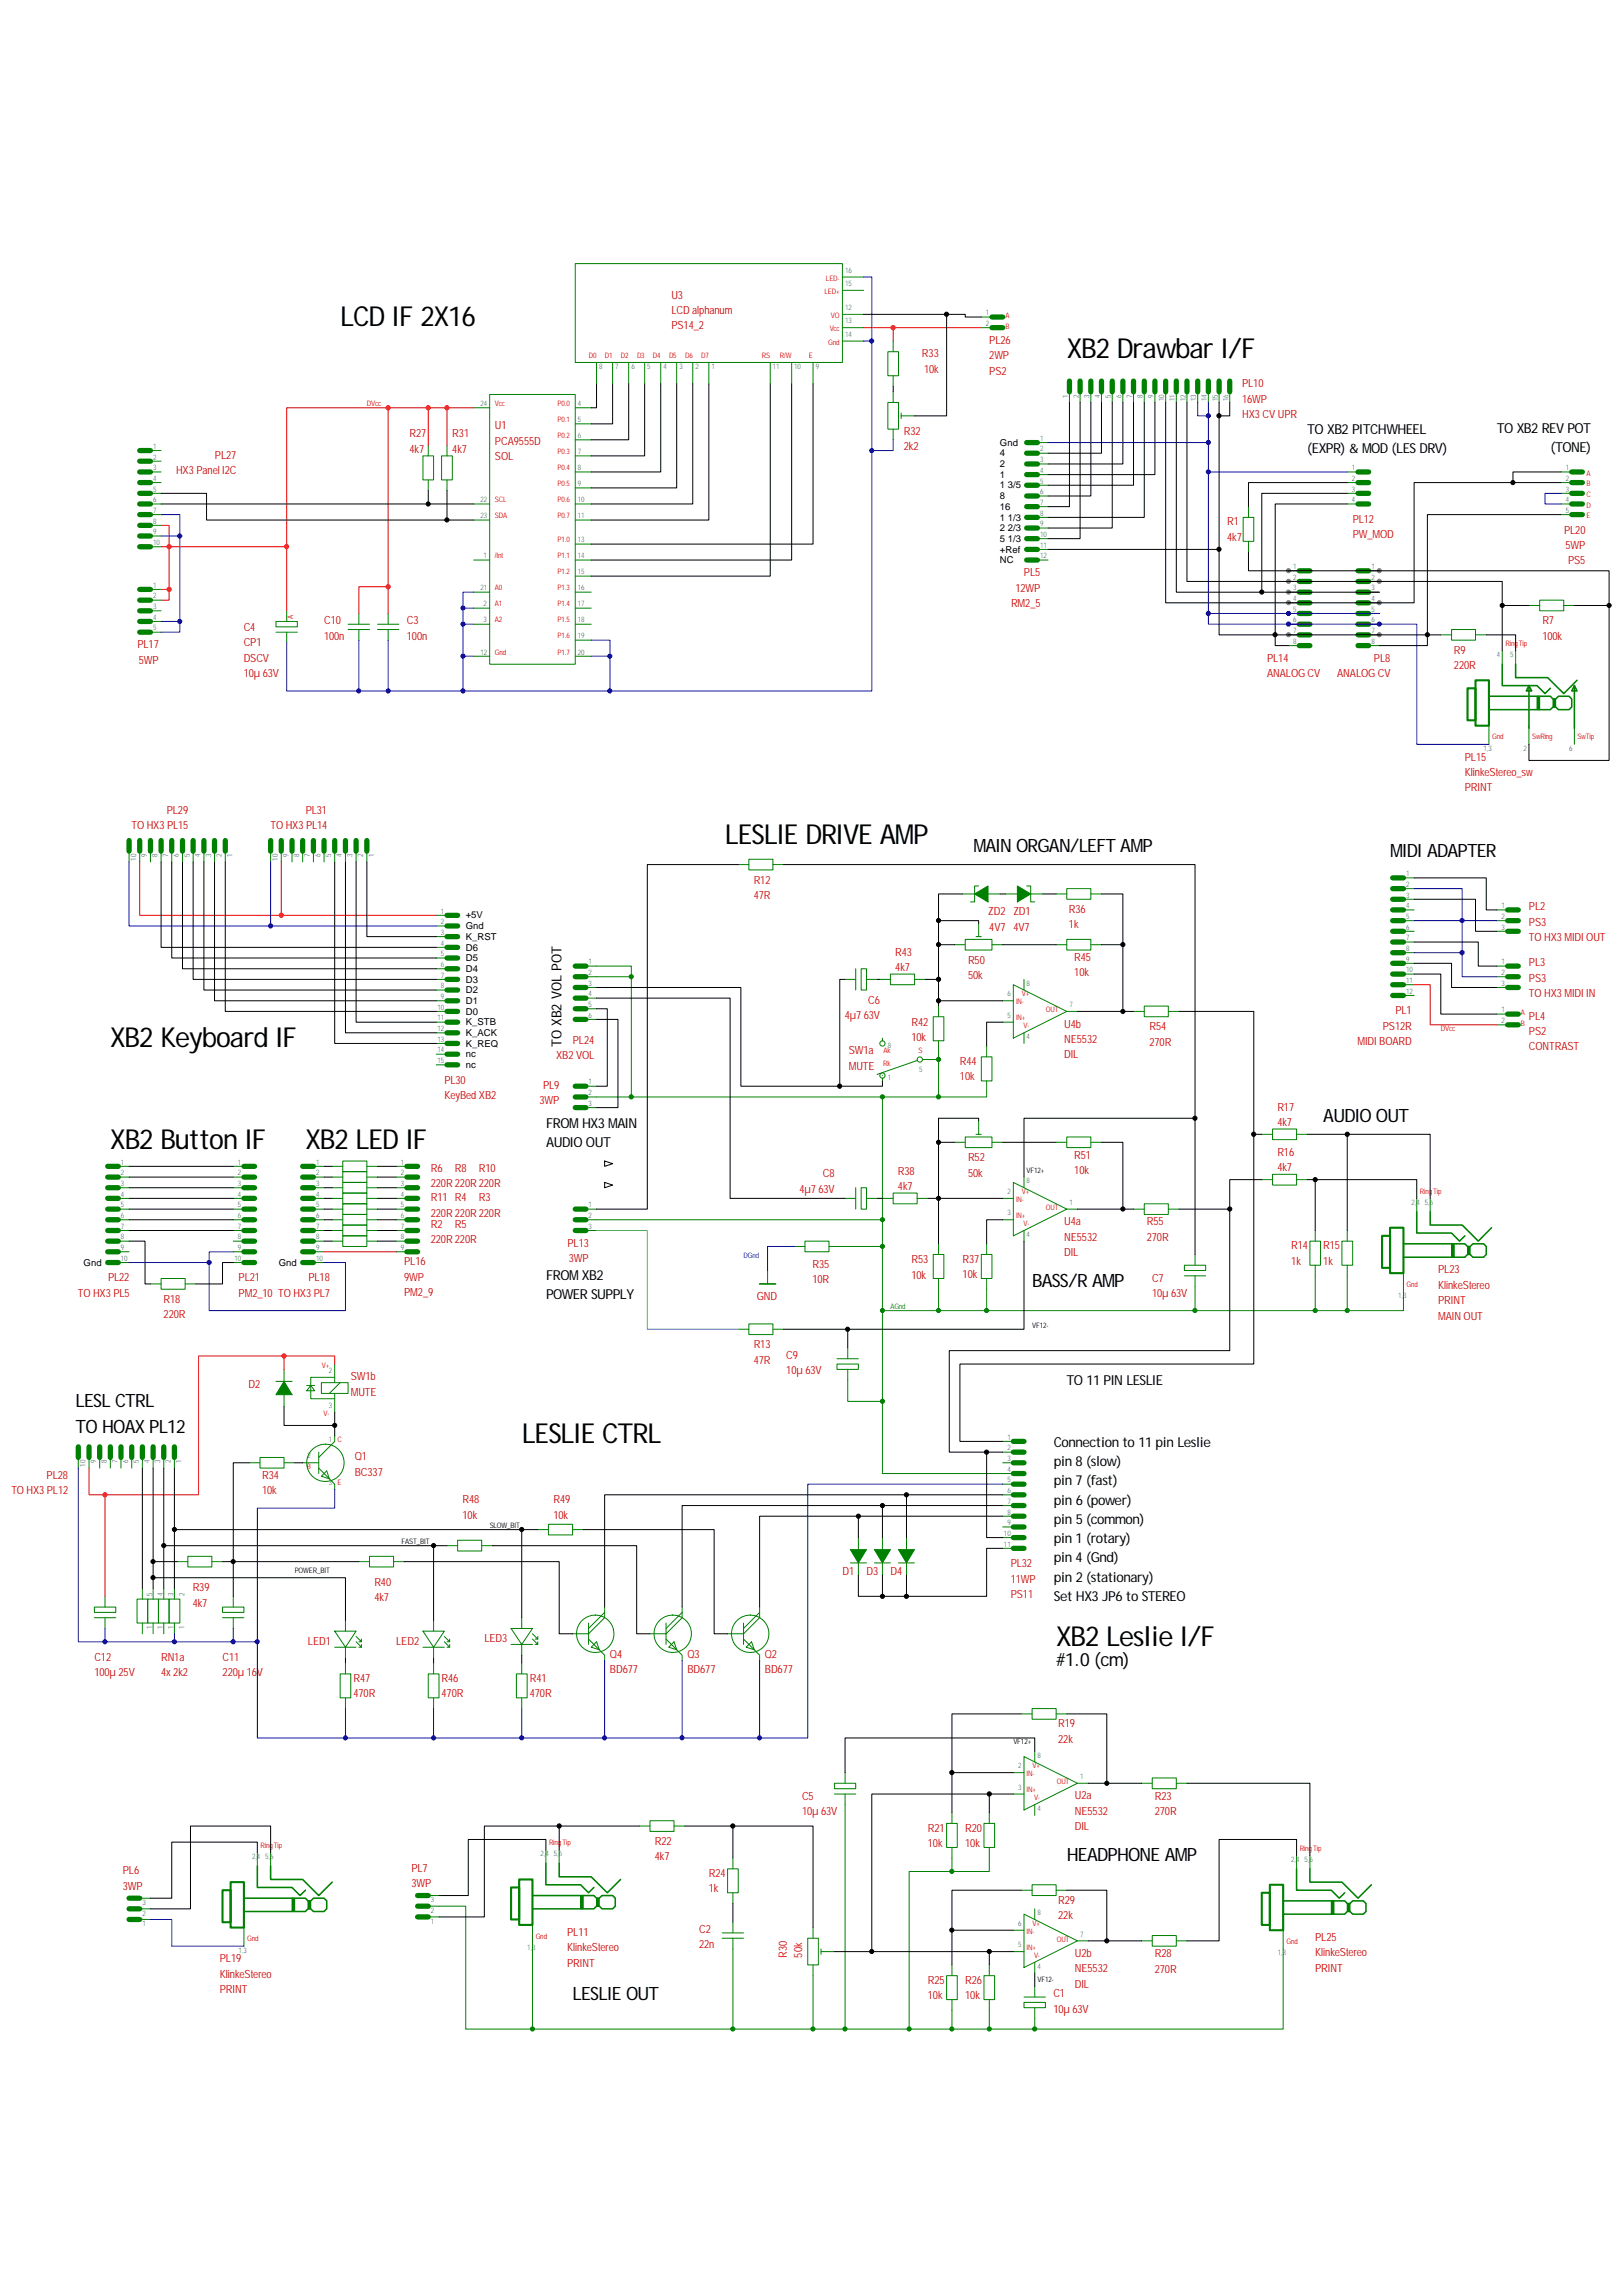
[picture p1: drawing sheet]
<svg xmlns="http://www.w3.org/2000/svg" width="297mm" height="420mm" viewBox="0 0 297 420" stroke-linecap="round" stroke-linejoin="round" font-family="sans-serif">
<defs><g id="words">
<g font-size="5">
<text x="62.3" y="59.7">LCD IF 2X16</text>
<text x="195.2" y="65.6">XB2 Drawbar I/F</text>
<text x="132.7" y="154.6">LESLIE DRIVE AMP</text>
<text x="20.2" y="191.7">XB2 Keyboard IF</text>
<text x="20.2" y="210.3">XB2 Button IF</text>
<text x="55.9" y="210.3">XB2 LED IF</text>
<text x="95.5" y="264.1">LESLIE CTRL</text>
<text x="193.3" y="301.3">XB2 Leslie I/F</text>
</g>
<g font-size="3.4">
<text x="178.1" y="156">MAIN ORGAN/LEFT AMP</text>
<text x="254.4" y="156.9">MIDI ADAPTER</text>
<text x="242.2" y="205.3">AUDIO OUT</text>
<text x="188.9" y="235.6">BASS/R AMP</text>
<text x="13.8" y="257.7">LESL CTRL</text>
<text x="13.8" y="262.3">TO HOAX PL12</text>
<text x="193.3" y="305.1">#1.0 (cm)</text>
<text x="195.2" y="340.8">HEADPHONE AMP</text>
<text x="104.8" y="366.2">LESLIE OUT</text>
</g>
<g font-size="2.5">
<text x="239.2" y="79.4">TO XB2 PITCHWHEEL</text>
<text x="239.2" y="82.9">(EXPR) &amp; MOD (LES DRV)</text>
<text x="274" y="79.3">TO XB2 REV POT</text>
<text x="283.8" y="82.8">(TONE)</text>
<text x="102.8" y="191.7" transform="rotate(-90 102.8 191.7)">TO XB2 VOL POT</text>
<text x="100" y="206.4">FROM HX3 MAIN</text>
<text x="100" y="210">AUDIO OUT</text>
<text x="99.9" y="234.3">FROM XB2</text>
<text x="99.9" y="237.8">POWER SUPPLY</text>
<text x="195.2" y="253.5">TO 11 PIN LESLIE</text>
<text x="192.9" y="264.9">Connection to 11 pin Leslie</text>
<text x="192.9" y="268.4">pin 8 (slow)</text>
<text x="192.9" y="271.9">pin 7 (fast)</text>
<text x="192.9" y="275.5">pin 6 (power)</text>
<text x="192.9" y="279">pin 5 (common)</text>
<text x="192.9" y="282.5">pin 1 (rotary)</text>
<text x="192.9" y="286">pin 4 (Gnd)</text>
<text x="192.9" y="289.6">pin 2 (stationary)</text>
<text x="192.9" y="293.1">Set HX3 JP6 to STEREO</text>
</g>
<g font-size="2.1" fill="#c00000">
<text x="122.9" y="54.7">U3</text>
<text x="122.9" y="57.5">LCD alphanum</text>
<text x="122.9" y="60.3">PS14_2</text>
<text x="168.7" y="65.4">R33</text>
<text x="181.1" y="62.9">PL26</text>
<text x="181.1" y="65.8">2WP</text>
<text x="169.1" y="68.2">10k</text>
<text x="181.1" y="68.6">PS2</text>
<text x="227.3" y="70.9">PL10</text>
<text x="227.3" y="73.7">16WP</text>
<text x="227.3" y="76.5">HX3 CV UPR</text>
<text x="39.3" y="84">PL27</text>
<text x="75" y="80.1">R27</text>
<text x="75" y="82.9">4k7</text>
<text x="82.8" y="80.1">R31</text>
<text x="82.8" y="82.9">4k7</text>
<text x="90.6" y="78.6">U1</text>
<text x="90.6" y="81.4">PCA9555D</text>
<text x="165.4" y="79.6">R32</text>
<text x="165.4" y="82.4">2k2</text>
<text x="32.2" y="86.8">HX3 Panel I2C</text>
<text x="90.6" y="84.2">SOL</text>
<text x="247.6" y="95.7">PL12</text>
<text x="224.6" y="96.2">R1</text>
<text x="224.6" y="99">4k7</text>
<text x="247.6" y="98.5">PW_MOD</text>
<text x="286.3" y="97.7">PL20</text>
<text x="286.5" y="100.5">5WP</text>
<text x="187.4" y="105.5">PL5</text>
<text x="287" y="103.3">PS5</text>
<text x="185" y="111.1">RM2_5</text>
<text x="185.8" y="108.3">12WP</text>
<text x="25.1" y="118.7">PL17</text>
<text x="44.6" y="115.5">C4</text>
<text x="44.6" y="118.3">CP1</text>
<text x="59.3" y="114.3">C10</text>
<text x="59.3" y="117.1">100n</text>
<text x="74.5" y="114.3">C3</text>
<text x="74.5" y="117.1">100n</text>
<text x="266.1" y="119.7">R9</text>
<text x="282.3" y="114.3">R7</text>
<text x="282.3" y="117.1">100k</text>
<text x="25.4" y="121.5">5WP</text>
<text x="44.6" y="121.2">DSCV</text>
<text x="44.6" y="124">10µ 63V</text>
<text x="231.9" y="121.1">PL14</text>
<text x="231.9" y="124">ANALOG CV</text>
<text x="244.7" y="124">ANALOG CV</text>
<text x="251.5" y="121.1">PL8</text>
<text x="266.1" y="122.5">220R</text>
<text x="268.1" y="139.2">PL15</text>
<text x="268.1" y="142">KlinkeStereo_sw</text>
<text x="30.5" y="149">PL29</text>
<text x="55.9" y="149">PL31</text>
<text x="268.1" y="144.9">PRINT</text>
<text x="24.1" y="151.8">TO HX3 PL15</text>
<text x="49.5" y="151.8">TO HX3 PL14</text>
<text x="137.9" y="161.8">R12</text>
<text x="137.9" y="164.6">47R</text>
<text x="180.9" y="167.6">ZD2 ZD1</text>
<text x="195.6" y="167.1">R36</text>
<text x="279.8" y="166.6">PL2</text>
<text x="181.1" y="170.4">4V7</text>
<text x="185.5" y="170.4">4V7</text>
<text x="195.6" y="169.9">1k</text>
<text x="279.8" y="169.4">PS3</text>
<text x="279.8" y="172.3">TO HX3 MIDI OUT</text>
<text x="163.9" y="174.9">R43</text>
<text x="163.9" y="177.8">4k7</text>
<text x="177.2" y="176.4">R50</text>
<text x="177.2" y="179.2">50k</text>
<text x="196.6" y="175.9">R45</text>
<text x="196.6" y="178.8">10k</text>
<text x="279.8" y="176.9">PL3</text>
<text x="279.8" y="179.7">PS3</text>
<text x="158.9" y="183.7">C6</text>
<text x="255.4" y="185.7">PL1</text>
<text x="279.8" y="182.5">TO HX3 MIDI IN</text>
<text x="104.8" y="191.1">PL24</text>
<text x="154.6" y="186.5">4µ7 63V</text>
<text x="166.8" y="187.7">R42</text>
<text x="166.8" y="190.6">10k</text>
<text x="194.8" y="188.1">U4b</text>
<text x="194.8" y="190.9">NE5532</text>
<text x="210.4" y="188.6">R54</text>
<text x="210.4" y="191.5">270R</text>
<text x="248.4" y="191.3">MIDI BOARD</text>
<text x="253.1" y="188.5">PS12R</text>
<text x="279.8" y="186.7">PL4</text>
<text x="279.8" y="189.5">PS2</text>
<text x="101.8" y="193.9">XB2 VOL</text>
<text x="155.3" y="193">SW1a</text>
<text x="155.3" y="195.9">MUTE</text>
<text x="175.7" y="195">R44</text>
<text x="175.7" y="197.8">10k</text>
<text x="194.8" y="193.8">DIL</text>
<text x="279.8" y="192.3">CONTRAST</text>
<text x="81.3" y="198.4">PL30</text>
<text x="81.3" y="201.2">KeyBed XB2</text>
<text x="98.7" y="202.2">3WP</text>
<text x="99.4" y="199.4">PL9</text>
<text x="233.8" y="203.3">R17</text>
<text x="233.8" y="206.1">4k7</text>
<text x="78.8" y="214.6">R6</text>
<text x="83.2" y="214.6">R8</text>
<text x="87.6" y="214.6">R10</text>
<text x="150.6" y="215.5">C8</text>
<text x="164.3" y="215">R38</text>
<text x="177.2" y="212.6">R52</text>
<text x="177.2" y="215.4">50k</text>
<text x="196.6" y="212.1">R51</text>
<text x="196.6" y="214.9">10k</text>
<text x="233.8" y="211.6">R16</text>
<text x="233.8" y="214.4">4k7</text>
<text x="78.8" y="217.4">220R 220R 220R</text>
<text x="78.8" y="219.9">R11 R4</text>
<text x="87.6" y="219.9">R3</text>
<text x="146.3" y="218.3">4µ7 63V</text>
<text x="164.3" y="217.8">4k7</text>
<text x="78.8" y="222.7">220R 220R 220R</text>
<text x="78.8" y="224.8">R2</text>
<text x="78.8" y="227.6">220R 220R</text>
<text x="83.2" y="224.8">R5</text>
<text x="194.8" y="224.3">U4a</text>
<text x="194.8" y="227.1">NE5532</text>
<text x="209.9" y="224.3">R55</text>
<text x="209.9" y="227.2">270R</text>
<text x="74" y="231.6">PL16</text>
<text x="103.9" y="228.2">PL13</text>
<text x="104.1" y="231.1">3WP</text>
<text x="148.7" y="232.2">R35</text>
<text x="166.8" y="231.3">R53</text>
<text x="176.2" y="231.2">R37</text>
<text x="176.2" y="234">10k</text>
<text x="194.8" y="230">DIL</text>
<text x="236.3" y="228.7">R14</text>
<text x="236.3" y="231.5">1k</text>
<text x="242.2" y="228.7">R15</text>
<text x="242.2" y="231.5">1k</text>
<text x="263.2" y="233.1">PL23</text>
<text x="14.2" y="237.4">TO HX3 PL5</text>
<text x="19.8" y="234.6">PL22</text>
<text x="30" y="238.5">R18</text>
<text x="43.7" y="234.6">PL21</text>
<text x="43.7" y="237.4">PM2_10 TO HX3 PL7</text>
<text x="56.5" y="234.6">PL18</text>
<text x="74" y="234.5">9WP</text>
<text x="74" y="237.3">PM2_9</text>
<text x="138.5" y="238">GND</text>
<text x="148.7" y="235">10R</text>
<text x="166.8" y="234.1">10k</text>
<text x="210.8" y="234.6">C7</text>
<text x="210.8" y="237.4">10µ 63V</text>
<text x="263.2" y="235.9">KlinkeStereo</text>
<text x="263.2" y="238.8">PRINT</text>
<text x="30" y="241.3">220R</text>
<text x="263.2" y="241.6">MAIN OUT</text>
<text x="137.9" y="246.8">R13</text>
<text x="137.9" y="249.6">47R</text>
<text x="143.9" y="248.8">C9</text>
<text x="143.9" y="251.6">10µ 63V</text>
<text x="45.5" y="254">D2</text>
<text x="64.2" y="252.7">SW1b</text>
<text x="64.2" y="255.5">MUTE</text>
<text x="64.9" y="267.4">Q1</text>
<text x="2.1" y="273.6">TO HX3 PL12</text>
<text x="8.5" y="270.8">PL28</text>
<text x="48" y="270.8">R34</text>
<text x="48" y="273.6">10k</text>
<text x="64.9" y="270.2">BC337</text>
<text x="84.6" y="275.2">R48</text>
<text x="101.3" y="275.2">R49</text>
<text x="84.6" y="278">10k</text>
<text x="101.3" y="278">10k</text>
<text x="185" y="286.9">PL32</text>
<text x="35.3" y="291.3">R39</text>
<text x="68.5" y="290.3">R40</text>
<text x="68.5" y="293.2">4k7</text>
<text x="154.2" y="288.4">D1</text>
<text x="158.6" y="288.4">D3</text>
<text x="163" y="288.4">D4</text>
<text x="185" y="289.7">11WP</text>
<text x="185" y="292.5">PS11</text>
<text x="35.3" y="294.1">4k7</text>
<text x="17.3" y="304">C12</text>
<text x="29.5" y="304">RN1a</text>
<text x="40.7" y="304">C11</text>
<text x="56.4" y="301.1">LED1</text>
<text x="72.5" y="301.1">LED2</text>
<text x="88.6" y="300.6">LED3</text>
<text x="111.6" y="303.5">Q4</text>
<text x="125.8" y="303.5">Q3</text>
<text x="140" y="303.5">Q2</text>
<text x="17.3" y="306.9">100µ 25V</text>
<text x="29.5" y="306.8">4x 2k2</text>
<text x="40.7" y="306.9">220µ 16V</text>
<text x="64.7" y="307.9">R47</text>
<text x="64.7" y="310.7">470R</text>
<text x="80.8" y="307.9">R46</text>
<text x="80.8" y="310.7">470R</text>
<text x="97" y="307.9">R41</text>
<text x="97" y="310.7">470R</text>
<text x="111.6" y="306.3">BD677</text>
<text x="125.8" y="306.3">BD677</text>
<text x="140" y="306.3">BD677</text>
<text x="193.7" y="316.3">R19</text>
<text x="193.7" y="319.1">22k</text>
<text x="146.8" y="329.5">C5</text>
<text x="196.7" y="329.4">U2a</text>
<text x="211.3" y="329.5">R23</text>
<text x="146.8" y="332.3">10µ 63V</text>
<text x="169.8" y="335.3">R21</text>
<text x="176.7" y="335.3">R20</text>
<text x="196.7" y="332.3">NE5532</text>
<text x="196.7" y="335.1">DIL</text>
<text x="211.3" y="332.3">270R</text>
<text x="119.8" y="337.8">R22</text>
<text x="119.8" y="340.6">4k7</text>
<text x="169.8" y="338.1">10k</text>
<text x="176.7" y="338.1">10k</text>
<text x="22.5" y="343.2">PL6</text>
<text x="22.5" y="346">3WP</text>
<text x="75.3" y="342.7">PL7</text>
<text x="75.3" y="345.5">3WP</text>
<text x="129.7" y="343.6">R24</text>
<text x="129.7" y="346.5">1k</text>
<text x="128" y="353.9">C2</text>
<text x="193.7" y="348.5">R29</text>
<text x="193.7" y="351.3">22k</text>
<text x="40.2" y="359.3">PL19</text>
<text x="103.8" y="354.4">PL11</text>
<text x="103.8" y="357.2">KlinkeStereo</text>
<text x="128" y="356.7">22n</text>
<text x="144" y="358.4" transform="rotate(-90 144 358.4)">R30</text>
<text x="146.8" y="358.4" transform="rotate(-90 146.8 358.4)">50k</text>
<text x="196.7" y="358.3">U2b</text>
<text x="211.3" y="358.3">R28</text>
<text x="240.7" y="355.3">PL25</text>
<text x="240.7" y="358.2">KlinkeStereo</text>
<text x="40.2" y="362.1">KlinkeStereo</text>
<text x="40.2" y="364.9">PRINT</text>
<text x="103.8" y="360">PRINT</text>
<text x="169.8" y="363.2">R25</text>
<text x="169.8" y="366">10k</text>
<text x="176.7" y="363.2">R26</text>
<text x="176.7" y="366">10k</text>
<text x="192.8" y="365.6">C1</text>
<text x="196.7" y="361.1">NE5532</text>
<text x="196.7" y="363.9">DIL</text>
<text x="211.3" y="361.1">270R</text>
<text x="240.7" y="361">PRINT</text>
<text x="192.8" y="368.4">10µ 63V</text>
</g>
<g font-size="1.7">
<text x="183" y="81.6">Gnd</text>
<text x="183" y="83.6">4</text>
<text x="183" y="85.5">2</text>
<text x="183" y="87.5">1</text>
<text x="183" y="89.4">1 3/5</text>
<text x="183" y="91.4">8</text>
<text x="183" y="93.3">16</text>
<text x="183" y="95.3">1 1/3</text>
<text x="183" y="97.3">2 2/3</text>
<text x="183" y="99.2">5 1/3</text>
<text x="183" y="101.2">+Ref</text>
<text x="183" y="103.1">NC</text>
<text x="85.2" y="168.1">+5V</text>
<text x="85.2" y="170.1">Gnd</text>
<text x="85.2" y="172.1">K_RST</text>
<text x="85.2" y="174">D6</text>
<text x="85.2" y="176">D5</text>
<text x="85.2" y="177.9">D4</text>
<text x="85.2" y="179.9">D3</text>
<text x="85.2" y="181.8">D2</text>
<text x="85.2" y="183.8">D1</text>
<text x="85.2" y="185.8">D0</text>
<text x="85.2" y="187.7">K_STB</text>
<text x="85.2" y="189.7">K_ACK</text>
<text x="85.2" y="191.6">K_REQ</text>
<text x="85.2" y="193.6">nc</text>
<text x="85.2" y="195.5">nc</text>
<text x="15.3" y="231.7">Gnd</text>
<text x="51" y="231.7">Gnd</text>
</g>
<g font-size="1.4" fill="#f00">
<text x="150.9" y="53.8">LED+</text>
<text x="151.2" y="51.4">LED-</text>
<text x="152.1" y="58.2">VO</text>
<text x="184" y="58.2">A</text>
<text x="107.8" y="65.6">D0</text>
<text x="110.7" y="65.6">D1</text>
<text x="113.6" y="65.6">D2</text>
<text x="116.6" y="65.6">D3</text>
<text x="119.5" y="65.6">D4</text>
<text x="122.4" y="65.6">D5</text>
<text x="125.4" y="65.6">D6</text>
<text x="128.3" y="65.6">D7</text>
<text x="139.4" y="65.6">RS</text>
<text x="142.7" y="65.6">R/W</text>
<text x="148.1" y="65.6">E</text>
<text x="151.6" y="63.1">Gnd</text>
<text x="151.8" y="60.7">Vcc</text>
<text x="184" y="60.2">B</text>
<text x="67.1" y="74.4">DVcc</text>
<text x="90.6" y="74.4">Vcc</text>
<text x="102" y="74.4">P0.0</text>
<text x="102" y="77.3">P0.1</text>
<text x="102" y="80.2">P0.2</text>
<text x="102" y="83.1">P0.3</text>
<text x="102" y="89">P0.5</text>
<text x="102" y="86.1">P0.4</text>
<text x="290.3" y="87.1">A</text>
<text x="290.3" y="89">B</text>
<text x="90.6" y="91.9">SCL</text>
<text x="90.6" y="94.9">SDA</text>
<text x="102" y="91.9">P0.6</text>
<text x="102" y="94.9">P0.7</text>
<text x="290.3" y="91">C</text>
<text x="290.3" y="92.9">D</text>
<text x="290.3" y="94.9">E</text>
<text x="102" y="99.3">P1.0</text>
<text x="90.6" y="102.2">/Int</text>
<text x="102" y="102.2">P1.1</text>
<text x="102" y="105.2">P1.2</text>
<text x="53.7" y="113.3" transform="rotate(-90 53.7 113.3)">A</text>
<text x="90.6" y="108.1">A0</text>
<text x="90.6" y="111">A1</text>
<text x="90.6" y="114">A2</text>
<text x="102" y="108.1">P1.3</text>
<text x="102" y="111">P1.4</text>
<text x="102" y="114">P1.5</text>
<text x="90.6" y="119.8">Gnd</text>
<text x="102" y="116.9">P1.6</text>
<text x="102" y="119.8">P1.7</text>
<text x="275.5" y="118.3">RingTip</text>
<text x="273.1" y="135.4">Gnd</text>
<text x="280.4" y="135.4">SwRing</text>
<text x="288.7" y="135.4">SwTip</text>
<text x="185.9" y="183.9">IN-</text>
<text x="187" y="182.4">V+</text>
<text x="191.4" y="185.3">OUT</text>
<text x="278.4" y="185.8">A</text>
<text x="185.9" y="186.8">IN+</text>
<text x="187.3" y="188.3">V-</text>
<text x="263.7" y="188.8">DVcc</text>
<text x="278.4" y="187.8">B</text>
<text x="161.6" y="195.2">Rk</text>
<text x="161.7" y="192.8">Ak</text>
<text x="168.1" y="192.8">S</text>
<text x="185.9" y="220">IN-</text>
<text x="187" y="218.6">V+</text>
<text x="191.4" y="221.5">OUT</text>
<text x="259.9" y="218.5">RingTip</text>
<text x="185.9" y="223">IN+</text>
<text x="187.3" y="224.5">V-</text>
<text x="257.4" y="235.6">Gnd</text>
<text x="58.9" y="250.4">V+</text>
<text x="59.2" y="259.2">V-</text>
<text x="56.1" y="269">B</text>
<text x="189" y="323.7">V+</text>
<text x="187.9" y="325.2">IN-</text>
<text x="187.9" y="328.1">IN+</text>
<text x="189.3" y="329.6">V-</text>
<text x="193.4" y="326.7">OUT</text>
<text x="47.7" y="338.3">RingTip</text>
<text x="100.5" y="337.8">RingTip</text>
<text x="237.9" y="338.8">RingTip</text>
<text x="189" y="352.6">V+</text>
<text x="45.2" y="355.4">Gnd</text>
<text x="98" y="354.9">Gnd</text>
<text x="187.9" y="354">IN-</text>
<text x="187.9" y="357">IN+</text>
<text x="189.3" y="358.4">V-</text>
<text x="193.4" y="355.5">OUT</text>
<text x="235.4" y="355.9">Gnd</text>
</g>
<g font-size="1.4" fill="#408080">
<text x="154.7" y="52.3">15</text>
<text x="154.7" y="49.9">16</text>
<text x="154.7" y="59.2">13</text>
<text x="154.7" y="56.7">12</text>
<text x="180.4" y="57.7">1</text>
<text x="180.4" y="59.7">2</text>
<text x="154.7" y="61.6">14</text>
<text x="109.7" y="67.5">8</text>
<text x="112.6" y="67.5">7</text>
<text x="115.5" y="67.5">6</text>
<text x="118.5" y="67.5">5</text>
<text x="121.4" y="67.5">4</text>
<text x="124.4" y="67.5">3</text>
<text x="127.3" y="67.5">2</text>
<text x="130.2" y="67.5">1</text>
<text x="141.5" y="67.5">11</text>
<text x="145.4" y="67.5">10</text>
<text x="149.3" y="67.5">9</text>
<text x="87.9" y="74.4">24</text>
<text x="105.8" y="74.4">4</text>
<text x="105.8" y="77.3">5</text>
<text x="195.5" y="72.8" transform="rotate(-90 195.5 72.8)">1</text>
<text x="197.4" y="72.8" transform="rotate(-90 197.4 72.8)">2</text>
<text x="199.4" y="72.8" transform="rotate(-90 199.4 72.8)">3</text>
<text x="201.3" y="72.8" transform="rotate(-90 201.3 72.8)">4</text>
<text x="203.3" y="72.8" transform="rotate(-90 203.3 72.8)">5</text>
<text x="205.3" y="72.8" transform="rotate(-90 205.3 72.8)">6</text>
<text x="207.2" y="72.8" transform="rotate(-90 207.2 72.8)">7</text>
<text x="209.2" y="72.8" transform="rotate(-90 209.2 72.8)">8</text>
<text x="211.1" y="72.8" transform="rotate(-90 211.1 72.8)">9</text>
<text x="213.1" y="73.4" transform="rotate(-90 213.1 73.4)">10</text>
<text x="215" y="73.4" transform="rotate(-90 215 73.4)">11</text>
<text x="217" y="73.4" transform="rotate(-90 217 73.4)">12</text>
<text x="218.9" y="73.4" transform="rotate(-90 218.9 73.4)">13</text>
<text x="220.9" y="73.4" transform="rotate(-90 220.9 73.4)">14</text>
<text x="222.9" y="73.4" transform="rotate(-90 222.9 73.4)">15</text>
<text x="224.8" y="73.4" transform="rotate(-90 224.8 73.4)">16</text>
<text x="28" y="82.2">1</text>
<text x="105.8" y="80.2">6</text>
<text x="105.8" y="83.1">7</text>
<text x="190.4" y="80.7">1</text>
<text x="190.4" y="82.7">2</text>
<text x="28" y="84.1">2</text>
<text x="28" y="86.1">3</text>
<text x="28" y="88">4</text>
<text x="105.8" y="89">9</text>
<text x="105.8" y="86.1">8</text>
<text x="190.4" y="84.6">3</text>
<text x="190.4" y="86.6">4</text>
<text x="190.4" y="88.5">5</text>
<text x="247.4" y="86.1">1</text>
<text x="247.4" y="88">2</text>
<text x="286.6" y="86.1">1</text>
<text x="286.6" y="88">2</text>
<text x="28" y="90">5</text>
<text x="28" y="91.9">6</text>
<text x="28" y="93.9">7</text>
<text x="28" y="95.9">8</text>
<text x="87.9" y="91.9">22</text>
<text x="87.9" y="94.9">23</text>
<text x="105.8" y="91.9">10</text>
<text x="105.8" y="94.9">11</text>
<text x="190.4" y="90.5">6</text>
<text x="190.4" y="92.4">7</text>
<text x="190.4" y="94.4">8</text>
<text x="247.4" y="90">3</text>
<text x="247.4" y="91.9">4</text>
<text x="286.6" y="90">3</text>
<text x="286.6" y="91.9">4</text>
<text x="286.6" y="93.9">5</text>
<text x="28" y="97.8">9</text>
<text x="28" y="99.8">10</text>
<text x="105.8" y="99.3">13</text>
<text x="190.4" y="96.4">9</text>
<text x="190.4" y="98.3">10</text>
<text x="190.4" y="100.3">11</text>
<text x="28" y="107.6">1</text>
<text x="88.5" y="102.2">1</text>
<text x="105.8" y="102.2">14</text>
<text x="105.8" y="105.2">15</text>
<text x="190.4" y="102.2">12</text>
<text x="236.7" y="104.2">1</text>
<text x="236.7" y="106.1">2</text>
<text x="251" y="104.2">1</text>
<text x="251" y="106.1">2</text>
<text x="28" y="109.6">2</text>
<text x="28" y="111.5">3</text>
<text x="28" y="113.5">4</text>
<text x="87.9" y="108.1">21</text>
<text x="88.5" y="111">2</text>
<text x="88.5" y="114">3</text>
<text x="105.8" y="108.1">16</text>
<text x="105.8" y="111">17</text>
<text x="105.8" y="114">18</text>
<text x="236.7" y="108.1">3</text>
<text x="236.7" y="110">4</text>
<text x="236.7" y="112">5</text>
<text x="236.7" y="114">6</text>
<text x="251" y="108.1">3</text>
<text x="251" y="110">4</text>
<text x="251" y="112">5</text>
<text x="251" y="114">6</text>
<text x="28" y="115.4">5</text>
<text x="87.9" y="119.8">12</text>
<text x="105.8" y="116.9">19</text>
<text x="105.8" y="119.8">20</text>
<text x="236.7" y="115.9">7</text>
<text x="236.7" y="117.9">8</text>
<text x="251" y="115.9">7</text>
<text x="251" y="117.9">8</text>
<text x="274" y="120.3">4</text>
<text x="276.4" y="120.3">5</text>
<text x="271.5" y="137.4">1,3</text>
<text x="278.8" y="137.4">2</text>
<text x="287.2" y="137.4">6</text>
<text x="24.9" y="157.5" transform="rotate(-90 24.9 157.5)">10</text>
<text x="26.9" y="156.9" transform="rotate(-90 26.9 156.9)">9</text>
<text x="28.8" y="156.9" transform="rotate(-90 28.8 156.9)">8</text>
<text x="30.8" y="156.9" transform="rotate(-90 30.8 156.9)">7</text>
<text x="32.7" y="156.9" transform="rotate(-90 32.7 156.9)">6</text>
<text x="34.7" y="156.9" transform="rotate(-90 34.7 156.9)">5</text>
<text x="36.7" y="156.9" transform="rotate(-90 36.7 156.9)">4</text>
<text x="38.6" y="156.9" transform="rotate(-90 38.6 156.9)">3</text>
<text x="40.6" y="156.9" transform="rotate(-90 40.6 156.9)">2</text>
<text x="42.5" y="156.9" transform="rotate(-90 42.5 156.9)">1</text>
<text x="50.8" y="157.5" transform="rotate(-90 50.8 157.5)">10</text>
<text x="52.8" y="156.9" transform="rotate(-90 52.8 156.9)">9</text>
<text x="54.8" y="156.9" transform="rotate(-90 54.8 156.9)">8</text>
<text x="56.7" y="156.9" transform="rotate(-90 56.7 156.9)">7</text>
<text x="58.7" y="156.9" transform="rotate(-90 58.7 156.9)">6</text>
<text x="60.6" y="156.9" transform="rotate(-90 60.6 156.9)">5</text>
<text x="62.6" y="156.9" transform="rotate(-90 62.6 156.9)">4</text>
<text x="64.5" y="156.9" transform="rotate(-90 64.5 156.9)">3</text>
<text x="66.5" y="156.9" transform="rotate(-90 66.5 156.9)">2</text>
<text x="68.5" y="156.9" transform="rotate(-90 68.5 156.9)">1</text>
<text x="257.3" y="160.4">1</text>
<text x="80.7" y="167.3">1</text>
<text x="257.3" y="162.4">2</text>
<text x="257.3" y="164.3">3</text>
<text x="257.3" y="166.3">4</text>
<text x="274.8" y="166.3">1</text>
<text x="80.7" y="169.2">2</text>
<text x="80.7" y="171.2">3</text>
<text x="80.7" y="173.1">4</text>
<text x="257.3" y="168.2">5</text>
<text x="257.3" y="170.2">6</text>
<text x="257.3" y="172.1">7</text>
<text x="274.8" y="168.2">2</text>
<text x="274.8" y="170.2">3</text>
<text x="80.7" y="175.1">5</text>
<text x="80.7" y="177">6</text>
<text x="80.7" y="179">7</text>
<text x="107.7" y="176.6">1</text>
<text x="107.7" y="178.5">2</text>
<text x="257.3" y="174.1">8</text>
<text x="257.3" y="176.1">9</text>
<text x="257.3" y="178">10</text>
<text x="257.3" y="180">11</text>
<text x="274.8" y="176.6">1</text>
<text x="274.8" y="178.5">2</text>
<text x="80.1" y="184.9">10</text>
<text x="80.7" y="181">8</text>
<text x="80.7" y="182.9">9</text>
<text x="107.7" y="180.4">3</text>
<text x="107.7" y="182.4">4</text>
<text x="107.7" y="184.4">5</text>
<text x="184.4" y="182.4">6</text>
<text x="187.9" y="180.4">8</text>
<text x="195.7" y="184.4">7</text>
<text x="257.3" y="181.9">12</text>
<text x="274.8" y="185.3">1</text>
<text x="274.8" y="180.4">3</text>
<text x="80.1" y="186.8">11</text>
<text x="80.1" y="188.8">12</text>
<text x="80.1" y="190.7">13</text>
<text x="107.7" y="186.3">6</text>
<text x="162.5" y="191.8">8</text>
<text x="184.4" y="186.3">5</text>
<text x="187.9" y="190.2">4</text>
<text x="274.8" y="187.3">2</text>
<text x="80.1" y="192.7">14</text>
<text x="80.1" y="194.6">15</text>
<text x="162.5" y="197.7">1</text>
<text x="168.2" y="196.2">5</text>
<text x="107.7" y="198.5">1</text>
<text x="107.7" y="200.5">2</text>
<text x="107.7" y="202.5">3</text>
<text x="22.1" y="213.2">1</text>
<text x="22.1" y="215.2">2</text>
<text x="43.5" y="213.2">1</text>
<text x="43.5" y="215.2">2</text>
<text x="57.8" y="213.2">1</text>
<text x="57.8" y="215.2">2</text>
<text x="73.4" y="213.2">1</text>
<text x="73.4" y="215.2">2</text>
<text x="22.1" y="217.1">3</text>
<text x="22.1" y="219.1">4</text>
<text x="22.1" y="221">5</text>
<text x="43.5" y="217.1">3</text>
<text x="43.5" y="219.1">4</text>
<text x="43.5" y="221">5</text>
<text x="57.8" y="217.1">3</text>
<text x="57.8" y="219.1">4</text>
<text x="57.8" y="221">5</text>
<text x="73.4" y="217.1">3</text>
<text x="73.4" y="219.1">4</text>
<text x="73.4" y="221">5</text>
<text x="107.7" y="221">1</text>
<text x="184.4" y="218.6">2</text>
<text x="187.9" y="216.6">8</text>
<text x="195.7" y="220.6">1</text>
<text x="258.3" y="220.6">2,4</text>
<text x="260.8" y="220.6">5,6</text>
<text x="22.1" y="223">6</text>
<text x="22.1" y="224.9">7</text>
<text x="22.1" y="226.9">8</text>
<text x="43.5" y="223">6</text>
<text x="43.5" y="224.9">7</text>
<text x="43.5" y="226.9">8</text>
<text x="57.8" y="223">6</text>
<text x="57.8" y="224.9">7</text>
<text x="57.8" y="226.9">8</text>
<text x="73.4" y="223">6</text>
<text x="73.4" y="224.9">7</text>
<text x="73.4" y="226.9">8</text>
<text x="107.7" y="223">2</text>
<text x="107.7" y="224.9">3</text>
<text x="184.4" y="222.5">3</text>
<text x="187.9" y="226.4">4</text>
<text x="22.1" y="228.9">9</text>
<text x="22.1" y="230.8">10</text>
<text x="42.9" y="230.8">10</text>
<text x="43.5" y="228.9">9</text>
<text x="57.8" y="228.9">9</text>
<text x="57.8" y="230.8">10</text>
<text x="73.4" y="228.9">9</text>
<text x="255.9" y="237.7">1,3</text>
<text x="60.2" y="251.4">2</text>
<text x="60.2" y="257.7">3</text>
<text x="184.4" y="263.6">1</text>
<text x="15.6" y="268.5" transform="rotate(-90 15.6 268.5)">10</text>
<text x="17.6" y="267.9" transform="rotate(-90 17.6 267.9)">9</text>
<text x="19.6" y="267.9" transform="rotate(-90 19.6 267.9)">8</text>
<text x="21.5" y="267.9" transform="rotate(-90 21.5 267.9)">7</text>
<text x="23.5" y="267.9" transform="rotate(-90 23.5 267.9)">6</text>
<text x="25.4" y="267.9" transform="rotate(-90 25.4 267.9)">5</text>
<text x="27.4" y="267.9" transform="rotate(-90 27.4 267.9)">4</text>
<text x="29.3" y="267.9" transform="rotate(-90 29.3 267.9)">3</text>
<text x="31.3" y="267.9" transform="rotate(-90 31.3 267.9)">2</text>
<text x="33.2" y="267.9" transform="rotate(-90 33.2 267.9)">1</text>
<text x="56.3" y="267">2</text>
<text x="60.2" y="264.1">1 C</text>
<text x="184.4" y="265.5">2</text>
<text x="184.4" y="267.5">3</text>
<text x="184.4" y="269.5">4</text>
<text x="60.2" y="271.9">3 E</text>
<text x="184.4" y="271.4">5</text>
<text x="184.4" y="273.4">6</text>
<text x="184.4" y="275.3">7</text>
<text x="183.7" y="281.2">10</text>
<text x="184.4" y="277.3">8</text>
<text x="184.4" y="279.2">9</text>
<text x="183.7" y="283.1">11</text>
<text x="27.9" y="292.2" transform="rotate(-90 27.9 292.2)">5</text>
<text x="29.8" y="292.2" transform="rotate(-90 29.8 292.2)">4</text>
<text x="31.8" y="292.2" transform="rotate(-90 31.8 292.2)">3</text>
<text x="33.7" y="292.2" transform="rotate(-90 33.7 292.2)">2</text>
<text x="27.9" y="298.2" transform="rotate(-90 27.9 298.2)">1</text>
<text x="29.8" y="298.2" transform="rotate(-90 29.8 298.2)">1</text>
<text x="31.8" y="298.2" transform="rotate(-90 31.8 298.2)">1</text>
<text x="33.7" y="298.2" transform="rotate(-90 33.7 298.2)">1</text>
<text x="186.3" y="323.7">2</text>
<text x="189.9" y="321.8">8</text>
<text x="186.3" y="327.6">3</text>
<text x="197.7" y="325.7">1</text>
<text x="189.9" y="331.6">4</text>
<text x="46.1" y="340.3">2,4</text>
<text x="48.6" y="340.3">5,6</text>
<text x="98.9" y="339.9">2,4</text>
<text x="101.4" y="339.9">5,6</text>
<text x="236.3" y="340.8">2,4</text>
<text x="238.8" y="340.8">5,6</text>
<text x="26.1" y="352.7">1</text>
<text x="26.1" y="350.7">2</text>
<text x="26.1" y="348.8">3</text>
<text x="78.9" y="352.2">1</text>
<text x="78.9" y="350.2">2</text>
<text x="78.9" y="348.3">3</text>
<text x="186.3" y="352.6">6</text>
<text x="189.9" y="350.6">8</text>
<text x="43.7" y="357.5">1,3</text>
<text x="96.5" y="357">1,3</text>
<text x="186.3" y="356.5">5</text>
<text x="197.7" y="354.5">7</text>
<text x="233.9" y="357.9">1,3</text>
<text x="189.9" y="360.4">4</text>
</g>
<g font-size="1.4">
<text x="187.9" y="214.7">VF12+</text>
<text x="188.9" y="243">VF12-</text>
<text x="89.6" y="279.7">SLOW_BIT</text>
<text x="73.5" y="282.6">FAST_BIT</text>
<text x="53.9" y="288">POWER_BIT</text>
<text x="185.5" y="319.3">VF12+</text>
<text x="189.9" y="362.8">VF12-</text>
</g>
<text font-size="1.4" fill="#00f" x="136.1" y="230.3">DGnd</text>
<text font-size="1.4" fill="#008000" x="163" y="239.6">AGnd</text>
</g></defs>
<path d="M110.7 212.6l1.4 .4-1.4 .5zM110.7 216.5l1.4 .5-1.4 .4z" fill="none" stroke="#000" stroke-width=".18"/>
<path d="M186.2 162.2l2.4 1.5-2.4 1.4zM140.5 232.6v2.5" fill="none" stroke="#008000" stroke-width=".18"/>
<path d="M139 235.1h2.9" fill="none" stroke="#008000" stroke-width=".31"/>
<path d="M186.2 162.2l2.4 1.5-2.4 1.4z" fill="#008000"/>
<g fill="none" stroke="#008000" stroke-width=".18">
<path d="M178.4 163.7l2.4-1.5v2.9zM184 163.7h2.2M187.4 179.3v2M187.9 162.2h.7v2.9h.8M188.6 163.7h2.2M183.5 183.2h2M183.5 187.1h2M185.5 180.3l9.7 4.9-9.7 4.9zM187.4 189.1v1.9M195.2 185.2h2M183.5 219.4h2M185.5 216.5l9.7 4.9-9.7 4.9z"/>
<path d="M187.4 215.5v1.9M183.5 223.3h2M187.4 225.3v1.9M195.2 221.4h2M40.7 294.2h3.9v1h-3.9zM40.7 296.2h3.9M42.7 292.2v2M42.7 296.2v1.9"/>
</g>
<path d="M178.4 163.7l2.4-1.5v2.9z" fill="#008000"/>
<g fill="none" stroke="#008000" stroke-width=".18">
<path d="M105.3 48.3h48.9v18.1h-48.9zM154.2 57.6h3.9M154.2 60h3.9M154.2 50.7h3.9M154.2 53.1h3.9M86.7 74.7h2.9M89.6 72.2h15.7v49.4h-15.7zM105.3 74.7h2.9M105.3 77.6h2.9M109.2 66.4v3.9M112.1 66.4v3.9M115.1 66.4v3.9"/>
<path d="M118 66.4v3.9M120.9 66.4v3.9M123.8 66.4v3.9M126.8 66.4v3.9M129.7 66.4v3.9M141 66.4v3.9M144.9 66.4v3.9M148.8 66.4v3.9M154.2 62.4h3.9M162.5 73.7h1.9v4.9h-1.9zM162.5 64.4h1.9v4.4h-1.9zM163.5 62.4v2"/>
<path d="M163.5 68.8v1.9M163.5 71.7v2M163.5 78.6v1.9M164.9 76.1h2.5M164.9 75.6v1M195.7 71.7v2M197.7 71.7v2M199.6 71.7v2M201.6 71.7v2M203.6 71.7v2M205.5 71.7v2M207.5 71.7v2"/>
<path d="M209.4 71.7v2M211.4 71.7v2M213.3 71.7v2M215.3 71.7v2M217.2 71.7v2M219.2 71.7v2M221.1 71.7v2M223.1 71.7v2M225.1 71.7v2M27.5 92.3h2M27.5 86.4h2M27.5 82.5h2"/>
<path d="M27.5 84.4h2M27.5 88.4h2M27.5 90.3h2M27.5 94.2h2M27.5 96.2h2M27.5 98.1h2M77.4 83.5h2v4.4h-2zM78.4 81.5v2M78.4 87.9v1.9M80.8 83.5h2v4.4h-2zM81.8 81.5v2M81.8 87.9v1.9"/>
<path d="M86.7 92.3h2.9M86.7 95.2h2.9M105.3 92.3h2.9M105.3 95.2h2.9M105.3 89.3h2.9M105.3 86.4h2.9M105.3 99.6h2.9M105.3 80.5h2.9M105.3 83.5h2.9M189.9 81h1.9M189.9 83h1.9M189.9 84.9h1.9"/>
<path d="M189.9 86.9h1.9M189.9 88.8h1.9M189.9 90.8h1.9M189.9 92.8h1.9M189.9 94.7h1.9M189.9 96.7h1.9M189.9 98.6h1.9M227.5 94.7h2v4.4h-2zM228.5 92.8v1.9M228.5 99.1v2M246.6 92.3h1.9M246.6 86.4h1.9"/>
<path d="M246.6 88.4h1.9M246.6 90.3h1.9M27.5 100.1h2M50.5 113.8h3.9v1h-3.9zM50.5 115.7h3.9M52.5 111.8v2M52.5 115.7v2M63.7 114.3h3.9M63.7 115.3h3.9M65.7 112.3v2M65.7 115.3v1.9M69.1 114.3h3.9"/>
<path d="M69.1 115.3h3.9M71 112.3v2M71 115.3v1.9M86.7 108.4h2.9M86.7 111.3h2.9M86.7 114.3h2.9M86.7 102.5h2.9M105.3 108.4h2.9M105.3 111.3h2.9M105.3 114.3h2.9M105.3 102.5h2.9M105.3 105.5h2.9"/>
<path d="M105.3 117.2h2.9M189.9 102.5h1.9M189.9 100.6h1.9M235.8 108.4h2M235.8 114.3h2M235.8 104.5h2M235.8 106.4h2M235.8 110.4h2M235.8 112.3h2M235.8 116.2h2M235.8 118.2h2M86.7 120.1h2.9"/>
<path d="M105.3 120.1h2.9M23.6 155.8v2M25.6 155.8v2M27.5 155.8v2M29.5 155.8v2M31.4 155.8v2M33.4 155.8v2M35.3 155.8v2M37.3 155.8v2M39.3 155.8v2M41.2 155.8v2M49.5 155.8v2"/>
<path d="M51.5 155.8v2M53.4 155.8v2M55.4 155.8v2M57.4 155.8v2M59.3 155.8v2M61.3 155.8v2M63.2 155.8v2M65.2 155.8v2M67.1 155.8v2M135.1 158.3h2M137.1 157.3h4.4v2h-4.4zM141.5 158.3h1.9"/>
<path d="M79.8 171.5h2M79.8 179.3h2M79.8 167.6h2M79.8 169.5h2M79.8 173.4h2M79.8 175.4h2M79.8 177.4h2M154.7 179.3h1.9M156.6 177.4v3.9M157.6 177.4h1v3.9h-1zM158.6 179.3h1.9M161 179.3h2"/>
<path d="M163 178.3h4.4v2h-4.4zM167.4 179.3h1.9M174.7 173h2M176.2 163.7h2.2M176.7 172h4.8v1.9h-4.8zM178.6 171.5h1M179.1 162.2h-.7v2.9h-.8M179.1 169v2.5M180.8 163.7h2.2M181.5 173h2M193.3 163.7h1.9M193.3 173h1.9"/>
<path d="M195.2 172h4.4v1.9h-4.4zM195.2 162.7h4.4v1.9h-4.4zM199.6 163.7h2M199.6 173h2M79.8 185.2h2M79.8 181.3h2M79.8 183.2h2M79.8 187.1h2M79.8 189.1h2M79.8 191h2M79.8 193h2M79.8 194.9h2"/>
<path d="M107.2 198.9h2M161.5 197.4a.49 .49 0 0 0 .5-.7 .49 .49 0 0 0-.8-.2 .49 .49 0 0 0 .1 .8l.2 .1v.5M161.5 190.1v.4a.5 .5 0 0 1 .5 .7 .5 .5 0 0 1-.8 .2 .5 .5 0 0 1 .1-.8l.2-.1M161.5 196.9h.1M167.9 194.1l-7.4 2.6M168.8 194a.49 .49 0 0 0-.6-.5 .49 .49 0 0 0-.2 .7 .49 .49 0 0 0 .8 0v-.2h.5M170.8 186.1h1.9v4.4h-1.9zM171.8 184.2v1.9M171.8 190.5v2M179.6 193.5h1.9v4.4h-1.9zM180.6 191.5v2M180.6 197.9v1.9"/>
<path d="M207.5 185.2h1.9M209.4 184.2h4.4v1.9h-4.4zM213.8 185.2h2M21.7 219.4h1.9M21.7 213.5h1.9M21.7 215.5h1.9M21.7 217.4h1.9M42.7 219.4h1.9M42.7 213.5h1.9M42.7 215.5h1.9M42.7 217.4h1.9M57.4 219.4h1.9"/>
<path d="M57.4 213.5h1.9M57.4 215.5h1.9M57.4 217.4h1.9M60.8 219.4h1.9M60.8 213.5h1.9M60.8 215.5h1.9M60.8 217.4h1.9M62.7 212.6h4.4v1.9h-4.4zM62.7 214.5h4.4v2h-4.4zM62.7 216.5h4.4v1.9h-4.4zM62.7 218.4h4.4v2h-4.4zM67.1 219.4h2"/>
<path d="M67.1 213.5h2M67.1 215.5h2M67.1 217.4h2M72.5 219.4h2M72.5 213.5h2M72.5 215.5h2M72.5 217.4h2M107.2 200.8h2M107.2 202.8h2M154.7 219.4h1.9M156.6 217.4v4M157.6 217.4h1v4h-1z"/>
<path d="M158.6 219.4h1.9M161.5 219.4h2M163.5 218.4h4.4v2h-4.4zM167.9 219.4h1.9M174.7 209.1h2M176.7 208.2h4.8v1.9h-4.8zM178.6 207.7h1M179.1 205.2v2.5M181.5 209.1h2M193.3 209.1h1.9M195.2 208.2h4.4v1.9h-4.4zM199.6 209.1h2"/>
<path d="M259.3 219.4v2.4M261.7 219.4v2.4M21.7 221.4h1.9M21.7 223.3h1.9M21.7 225.3h1.9M21.7 227.2h1.9M21.7 229.2h1.9M21.7 231.1h1.9M27.5 235.1h2M29.5 234.1h4.4v1.9h-4.4zM33.9 235.1h1.9M42.7 221.4h1.9"/>
<path d="M42.7 223.3h1.9M42.7 225.3h1.9M42.7 227.2h1.9M42.7 229.2h1.9M42.7 231.1h1.9M57.4 221.4h1.9M57.4 223.3h1.9M57.4 225.3h1.9M57.4 227.2h1.9M57.4 229.2h1.9M57.4 231.1h1.9M60.8 221.4h1.9"/>
<path d="M60.8 223.3h1.9M60.8 225.3h1.9M60.8 227.2h1.9M62.7 226.3h4.4v1.9h-4.4zM62.7 220.4h4.4v1.9h-4.4zM62.7 222.3h4.4v2h-4.4zM62.7 224.3h4.4v2h-4.4zM67.1 221.4h2M67.1 223.3h2M67.1 225.3h2M67.1 227.2h2M72.5 221.4h2"/>
<path d="M72.5 223.3h2M72.5 225.3h2M72.5 227.2h2M72.5 229.2h2M107.2 221.4h2M107.2 223.3h2M107.2 225.3h2M145.4 228.2h1.9M147.3 227.2h4.4v2h-4.4zM151.7 228.2h2M170.8 229.7h1.9v4.4h-1.9zM171.8 227.7v2"/>
<path d="M171.8 234.1v1.9M179.6 229.7h1.9v4.4h-1.9zM180.6 227.7v2M180.6 234.1v1.9M207.5 221.4h1.9M209.4 220.4h4.4v1.9h-4.4zM213.8 221.4h2M216.8 231.6h3.9v1h-3.9zM216.8 233.6h3.9M218.7 229.7v1.9M218.7 233.6v1.9M256.9 233.1v3.4"/>
<path d="M268.6 228.2h.5v1.5h-.5zM56.1 253.6h1.5M56.9 253.6l.7 1h-1.5zM58.8 253.1h4.9v2h-4.9zM61.3 252.2h-4.4v3.9h4.4M61.3 249.7v3.4M61.3 255.1v3.4M62.3 253.1l-2 2M135.1 243.4h2M137.1 242.4h4.4v1.9h-4.4zM141.5 243.4h1.9M153.2 249.7h3.9v1h-3.9z"/>
<path d="M153.2 248.8h3.9M155.2 246.8v2M155.2 250.7v1.9M14.3 266.8v2M16.3 266.8v2M18.2 266.8v2M20.2 266.8v2M22.1 266.8v2M24.1 266.8v2M26.1 266.8v2M28 266.8v2M30 266.8v2"/>
<path d="M31.9 266.8v2M183.5 263.9h2M183.5 265.9h2M183.5 267.8h2M183.5 269.8h2M183.5 271.7h2M183.5 273.7h2M183.5 275.6h2M183.5 277.6h2M183.5 279.5h2M17.3 294.2h3.9v1h-3.9zM17.3 296.2h3.9"/>
<path d="M19.2 292.2v2M19.2 296.2v1.9M25.1 292.8h1.9v4.3h-1.9zM26.1 290.8v2M26.1 297.1v2M27 292.8h2v4.3h-2zM28 290.8v2M28 297.1v2M29 292.8h1.9v4.3h-1.9zM30 290.8v2M30 297.1v2M30.9 292.8h2v4.3h-2z"/>
<path d="M31.9 290.8v2M31.9 297.1v2M32.4 285.9h2M34.4 284.9h4.4v2h-4.4zM38.8 285.9h1.9M61.3 298.6h3.9l-2 3zM63.2 296.7v1.9M65.2 299.6l.9 1v-.5M77.4 298.6h3.9l-1.9 3zM79.4 296.7v1.9M81.3 299.6l1 1v-.5M93.5 298.1h4l-2 3z"/>
<path d="M95.5 296.2v1.9M97.5 299.1l.9 1v-.5M183.5 281.5h2M183.5 283.5h2M61.3 301.6h3.9M62.3 306.5h1.9v4.3h-1.9zM63.2 301.6v1.9M63.2 304.5v2M63.2 310.8v2M65.2 300.6l.9 1v-.5M65.7 301.6h.4M65.7 300.6h.4"/>
<path d="M77.4 301.6h3.9M78.4 306.5h1.9v4.3h-1.9zM79.4 304.5v2M79.4 310.8v2M79.4 301.6v1.9M81.3 300.6l1 1v-.5M81.8 301.6h.5M81.8 300.6h.5M93.5 301.1h4M94.5 306.5h2v4.3h-2zM95.5 304.5v2M95.5 310.8v2"/>
<path d="M95.5 301.1v1.9M97.5 300.1l.9 1v-.5M97.9 301.1h.5M97.9 300.1h.5"/>
</g>
<g fill="none" stroke="#008000" stroke-width=".96">
<path d="M195.7 69.8v1.9M197.7 69.8v1.9M199.6 69.8v1.9M201.6 69.8v1.9M203.6 69.8v1.9M205.5 69.8v1.9M207.5 69.8v1.9M209.4 69.8v1.9M211.4 69.8v1.9M213.3 69.8v1.9M215.3 69.8v1.9M217.2 69.8v1.9"/>
<path d="M219.2 69.8v1.9M221.1 69.8v1.9M223.1 69.8v1.9M225.1 69.8v1.9M25.6 82.5h1.9M25.6 84.4h1.9M25.6 86.4h1.9M25.6 88.4h1.9M25.6 90.3h1.9M25.6 92.3h1.9M25.6 94.2h1.9M25.6 96.2h1.9"/>
<path d="M25.6 98.1h1.9M187.9 81h2M187.9 83h2M187.9 84.9h2M187.9 86.9h2M187.9 88.8h2M187.9 90.8h2M187.9 92.8h2M187.9 94.7h2M187.9 96.7h2M187.9 98.6h2M248.5 86.4h2"/>
<path d="M248.5 88.4h2M248.5 90.3h2M248.5 92.3h2M25.6 100.1h1.9M187.9 100.6h2M187.9 102.5h2M237.8 104.5h1.9M237.8 106.4h1.9M237.8 108.4h1.9M237.8 110.4h1.9M237.8 112.3h1.9M237.8 114.3h1.9"/>
<path d="M237.8 116.2h1.9M237.8 118.2h1.9M23.6 153.9v1.9M25.6 153.9v1.9M27.5 153.9v1.9M29.5 153.9v1.9M31.4 153.9v1.9M33.4 153.9v1.9M35.3 153.9v1.9M37.3 153.9v1.9M39.3 153.9v1.9M41.2 153.9v1.9"/>
<path d="M49.5 153.9v1.9M51.5 153.9v1.9M53.4 153.9v1.9M55.4 153.9v1.9M57.4 153.9v1.9M59.3 153.9v1.9M61.3 153.9v1.9M63.2 153.9v1.9M65.2 153.9v1.9M67.1 153.9v1.9M81.8 167.6h2M81.8 169.5h2"/>
<path d="M81.8 171.5h2M81.8 173.4h2M81.8 175.4h2M81.8 177.4h2M81.8 179.3h2M81.8 181.3h2M81.8 183.2h2M81.8 185.2h2M81.8 187.1h2M81.8 189.1h2M81.8 191h2M81.8 193h2"/>
<path d="M81.8 194.9h2M105.3 198.9h1.9M19.7 213.5h2M19.7 215.5h2M19.7 217.4h2M19.7 219.4h2M44.6 213.5h2M44.6 215.5h2M44.6 217.4h2M44.6 219.4h2M55.4 213.5h2M55.4 215.5h2"/>
<path d="M55.4 217.4h2M55.4 219.4h2M74.5 213.5h1.9M74.5 215.5h1.9M74.5 217.4h1.9M74.5 219.4h1.9M105.3 200.8h1.9M105.3 202.8h1.9M19.7 221.4h2M19.7 223.3h2M19.7 225.3h2M19.7 227.2h2"/>
<path d="M19.7 229.2h2M19.7 231.1h2M44.6 221.4h2M44.6 223.3h2M44.6 225.3h2M44.6 227.2h2M44.6 229.2h2M44.6 231.1h2M55.4 221.4h2M55.4 223.3h2M55.4 225.3h2M55.4 227.2h2"/>
<path d="M55.4 229.2h2M55.4 231.1h2M74.5 221.4h1.9M74.5 223.3h1.9M74.5 225.3h1.9M74.5 227.2h1.9M74.5 229.2h1.9M105.3 221.4h1.9M105.3 223.3h1.9M105.3 225.3h1.9M14.3 264.9v1.9M16.3 264.9v1.9"/>
<path d="M18.2 264.9v1.9M20.2 264.9v1.9M22.1 264.9v1.9M24.1 264.9v1.9M26.1 264.9v1.9M28 264.9v1.9M30 264.9v1.9M31.9 264.9v1.9M185.5 263.9h1.9M185.5 265.9h1.9M185.5 267.8h1.9M185.5 269.8h1.9"/>
<path d="M185.5 271.7h1.9M185.5 273.7h1.9M185.5 275.6h1.9M185.5 277.6h1.9M185.5 279.5h1.9M185.5 281.5h1.9M185.5 283.5h1.9"/>
</g>
<g fill="#808080" stroke="#808080" stroke-width=".18">
<circle cx="235.8" cy="104.5" r=".38"/>
<circle cx="235.8" cy="106.4" r=".38"/>
<circle cx="235.8" cy="108.4" r=".38"/>
<circle cx="235.8" cy="110.3" r=".38"/>
<circle cx="235.8" cy="116.2" r=".38"/>
</g>
<g fill="#00f" stroke="#00f" stroke-width=".18">
<circle cx="235.8" cy="112.3" r=".38"/>
<circle cx="235.8" cy="114.3" r=".38"/>
</g>
<path d="M252.9 226.3h1.5v5.8h-1.5zM254.4 224.8h2.5v8.3h-2.5z" fill="none" stroke="#008000" stroke-width=".38"/>
<path d="M256.9 227.7h11.2l.5 .5h.5l.5-.5h1.9l.5 .5v1.5l-.5 .5h-1.9l-.5-.5h-.5l-.5 .5h-11.2M259.3 221.8v3.9h6.4l1.4 1.5 1-.9M261.7 221.8v2.5h5.9l3 2.9 2.4-2.4" fill="none" stroke="#008000" stroke-width=".29"/>
<path d="M268.6 228.2h.5v1.5h-.5z" fill="#008000"/>
<path d="M265.7 227.7h.4v2.5h-.4z" fill="none" stroke="#008000" stroke-width=".18"/>
<path d="M265.7 227.7h.4v2.5h-.4z" fill="#008000"/>
<path d="M40.7 346.1h1.5v5.8h-1.5zM42.2 344.6h2.4v8.3h-2.4z" fill="none" stroke="#008000" stroke-width=".38"/>
<path d="M44.6 347.5h11.3l.5 .5h.5l.5-.5h1.9l.5 .5v1.5l-.5 .4h-1.9l-.5-.4h-.5l-.5 .4h-11.3M47.1 341.6v3.9h6.3l1.5 1.5 1-.9M49.5 341.6v2.5h5.9l2.9 2.9 2.5-2.4" fill="none" stroke="#008000" stroke-width=".29"/>
<path d="M47.1 339.2v2.4M49.5 339.2v2.4M44.6 352.9v3.4M56.4 348h.5v1.5h-.5z" fill="none" stroke="#008000" stroke-width=".18"/>
<path d="M56.4 348h.5v1.5h-.5z" fill="#008000"/>
<path d="M53.4 347.5h.5v2.4h-.5z" fill="none" stroke="#008000" stroke-width=".18"/>
<path d="M53.4 347.5h.5v2.4h-.5z" fill="#008000"/>
<path d="M230.9 346.5h1.5v5.9h-1.5zM232.4 345.1h2.4v8.3h-2.4z" fill="none" stroke="#008000" stroke-width=".38"/>
<path d="M234.8 348h11.3l.5 .5h.5l.5-.5h1.9l.5 .5v1.4l-.5 .5h-1.9l-.5-.5h-.5l-.5 .5h-11.3M237.3 342.1v4h6.3l1.5 1.4 1-1M239.7 342.1v2.5h5.9l2.9 2.9 2.5-2.4" fill="none" stroke="#008000" stroke-width=".29"/>
<path d="M237.3 339.7v2.4M239.7 339.7v2.4M234.8 353.4v3.4M246.6 348.5h.5v1.4h-.5z" fill="none" stroke="#008000" stroke-width=".18"/>
<path d="M246.6 348.5h.5v1.4h-.5z" fill="#008000"/>
<path d="M243.6 348h.5v2.4h-.5z" fill="none" stroke="#008000" stroke-width=".18"/>
<path d="M243.6 348h.5v2.4h-.5z" fill="#008000"/>
<g fill="none" stroke="#008000" stroke-width=".18">
<path d="M27.5 107.9h2M27.5 109.9h2M27.5 111.8h2M27.5 113.8h2M27.5 115.7h2M250.5 104.5h2M250.5 106.4h2M250.5 108.4h2M250.5 110.4h2M250.5 112.3h2M250.5 114.3h2M250.5 116.2h2"/>
<path d="M250.5 118.2h2M263.7 116.2h2M265.7 115.3h4.3v1.9h-4.3zM270 116.2h2M279.8 110.9h2M281.8 109.9h4.4v1.9h-4.4zM286.2 110.9h1.9M107.2 176.9h2M107.2 178.8h2M107.2 180.8h2M107.2 182.7h2M107.2 184.7h2"/>
<path d="M107.2 186.6h2M230.9 216h2M230.9 207.7h2M232.9 215h4.4v2h-4.4zM232.9 206.7h4.4v1.9h-4.4zM237.3 216h1.9M237.3 207.7h1.9M239.7 227.2h2v4.4h-2zM240.7 225.3v1.9M240.7 231.6v2M245.6 227.2h2v4.4h-2zM246.6 225.3v1.9"/>
<path d="M246.6 231.6v2M186.9 313.8h2M188.9 312.8h4.4v1.9h-4.4zM193.3 313.8h1.9M99.9 338.7v2.5M102.3 338.7v2.5M173.2 333.8h2v4.4h-2zM174.2 331.9v1.9M174.2 338.2v2M180.1 333.8h1.9v4.4h-1.9zM181.1 331.9v1.9M181.1 338.2v2"/>
<path d="M185.5 324.5h1.9M185.5 328.4h1.9M187.4 321.6l9.8 4.9-9.8 4.9zM189.4 320.6v2M189.4 330.4v2M197.2 326.5h2M208.9 326.5h2M210.9 325.5h4.4v2h-4.4zM215.3 326.5h1.9M25.6 351.4h1.9M25.6 349.5h1.9M25.6 347.5h1.9"/>
<path d="M78.4 350.9h1.9M78.4 349h1.9M78.4 347h1.9M97.5 352.4v3.4M109.2 347.5h.5v1.5h-.5zM147.8 354.8h2v4.9h-2zM148.8 352.9v1.9M148.8 359.7v2M150.3 357.3h2.4M150.3 356.8v1M174.2 359.7v2M181.1 359.7v2"/>
<path d="M185.5 353.4h1.9M185.5 357.3h1.9M186.9 346.1h2M187.4 350.4l9.8 4.9-9.8 4.9zM188.9 345.1h4.4v1.9h-4.4zM189.4 349.5v1.9M189.4 359.2v2M193.3 346.1h1.9M197.2 355.3h2M208.9 355.3h2M210.9 354.4h4.4v1.9h-4.4zM215.3 355.3h1.9"/>
<path d="M173.2 361.7h2v4.4h-2zM174.2 366.1v1.9M180.1 361.7h1.9v4.4h-1.9zM181.1 366.1v1.9"/>
</g>
<g fill="none" stroke="#008000" stroke-width=".96">
<path d="M25.6 107.9h1.9M25.6 109.9h1.9M25.6 111.8h1.9M25.6 113.8h1.9M25.6 115.7h1.9M248.5 104.5h2M248.5 106.4h2M248.5 108.4h2M248.5 110.4h2M248.5 112.3h2M248.5 114.3h2M248.5 116.2h2"/>
<path d="M248.5 118.2h2M105.3 176.9h1.9M105.3 178.8h1.9M105.3 180.8h1.9M105.3 182.7h1.9M105.3 184.7h1.9M105.3 186.6h1.9M23.6 351.4h2M23.6 349.5h2M23.6 347.5h2M76.4 350.9h2M76.4 349h2"/>
<path d="M76.4 347h2"/>
</g>
<g fill="#808080" stroke="#808080" stroke-width=".18">
<circle cx="252.4" cy="104.5" r=".38"/>
<circle cx="252.4" cy="106.4" r=".38"/>
<circle cx="252.4" cy="110.3" r=".38"/>
<circle cx="252.4" cy="116.2" r=".38"/>
</g>
<circle cx="252.4" cy="114.3" r=".38" fill="#00f" stroke="#00f" stroke-width=".18"/>
<path d="M93.5 345.5h1.5v5.9h-1.5zM95 344.1h2.5v8.3h-2.5z" fill="none" stroke="#008000" stroke-width=".38"/>
<path d="M97.5 347h11.2l.5 .5h.5l.5-.5h1.9l.5 .5v1.5l-.5 .5h-1.9l-.5-.5h-.5l-.5 .5h-11.2M99.9 341.2v3.9h6.4l1.4 1.4 1-1M102.3 341.2v2.4h5.9l2.9 2.9 2.5-2.4" fill="none" stroke="#008000" stroke-width=".29"/>
<path d="M109.2 347.5h.5v1.5h-.5z" fill="#008000"/>
<path d="M106.3 347h.4v2.5h-.4z" fill="none" stroke="#008000" stroke-width=".18"/>
<path d="M106.3 347h.4v2.5h-.4z" fill="#008000"/>
<g fill="none" stroke="#008000" stroke-width=".18">
<path d="M285.7 86.4h2M285.7 88.4h2M285.7 90.3h2M285.7 92.3h2M285.7 94.2h2M274.9 119.2v2.4M277.4 119.2v2.4M272.5 132.9v3.4M284.2 128h.5v1.4h-.5zM117 334.3h2M119 333.3h4.4v2h-4.4zM123.4 334.3h1.9"/>
<path d="M152.7 326.5h3.9v1h-3.9zM152.7 328.4h3.9M154.7 324.5v2M154.7 328.4v2M132.2 354.8h3.9M132.2 353.9h3.9M133.2 342.1h1.9v4.4h-1.9zM134.1 340.2v1.9M134.1 346.5v2M134.1 351.9v2M134.1 354.8v2M187.4 366.6h3.9v1h-3.9z"/>
<path d="M187.4 365.6h3.9M189.4 363.6v2M189.4 367.6v1.9"/>
</g>
<path d="M287.7 86.4h1.9M287.7 88.4h1.9M287.7 90.3h1.9M287.7 92.3h1.9M287.7 94.2h1.9" fill="none" stroke="#008000" stroke-width=".96"/>
<path d="M268.6 126h1.4v5.9h-1.4zM270 124.5h2.5v8.4h-2.5z" fill="none" stroke="#008000" stroke-width=".38"/>
<path d="M272.5 127.5h11.2l.5 .5h.5l.5-.5h2l.5 .5v1.4l-.5 .5h-2l-.5-.5h-.5l-.5 .5h-11.2M274.9 121.6v3.9h6.4l1.5 1.5 .9-1M277.4 121.6v2.5h5.9l2.9 2.9 2.4-2.5" fill="none" stroke="#008000" stroke-width=".29"/>
<path d="M284.2 128h.5v1.4h-.5z" fill="#008000"/>
<path d="M281.3 127.5h.5v2.4h-.5z" fill="none" stroke="#008000" stroke-width=".18"/>
<path d="M281.3 127.5h.5v2.4h-.5z" fill="#008000"/>
<path d="M279.8 125.5l.5 1h-1zM279.8 125.5v7.8M288.1 125.5l.5 1h-.9zM288.1 125.5v7.8" fill="none" stroke="#008000" stroke-width=".29"/>
<g fill="none" stroke="#008000" stroke-width=".18">
<path d="M279.8 132.9v3.4M288.1 132.9v3.4M52 252.9l1.4 2.4h-2.9zM45.6 267.8h2M47.6 266.8h4.4v2h-4.4zM52 267.8h1.9M55.4 267.8h2.9M58.3 268.8l3 2.9v1M58.3 265.9v3.9M59.8 269.3l.5 1.4-1.5-.4zM61.3 262.9v1l-3 2.9M100.4 279.1h4.4v1.9h-4.4z"/>
<path d="M65.7 285.9h1.9M67.6 284.9h4.4v2h-4.4zM72 285.9h2M81.8 283h2M83.8 282h4.4v2h-4.4zM88.2 283h1.9M98.4 280h2M104.8 280h1.9M107.7 297.1v4M110.7 295.2v1l-3 2.9h-2.9M110.7 294.2v1l-3 2.9M121.9 297.1v4"/>
<path d="M124.8 295.2v1l-2.9 2.9h-2.9M124.8 294.2v1l-2.9 2.9M136.1 297.1v4M139 295.2v1l-2.9 2.9h-2.9M139 294.2v1l-2.9 2.9M107.7 300.1l3 2.9v1M109.2 300.6l.5 1.4-1.5-.4zM121.9 300.1l2.9 2.9v1M123.4 300.6l.4 1.4-1.4-.4zM136.1 300.1l2.9 2.9v1M137.5 300.6l.5 1.4-1.4-.4z"/>
<circle cx="59.6" cy="267.8" r="3.4"/>
<circle cx="108.9" cy="299.1" r="3.4"/>
<circle cx="123.1" cy="299.1" r="3.4"/>
<circle cx="137.3" cy="299.1" r="3.4"/>
</g>
<path d="M52 252.9l1.4 2.4h-2.9z" fill="#008000"/>
<path d="M50.5 252.9h2.9M52 250.7v2.2M52 255.3v2.2M164.4 283.7h3l-1.5 2.4z" fill="none" stroke="#008000" stroke-width=".18"/>
<path d="M164.4 283.7h3l-1.5 2.4z" fill="#008000"/>
<path d="M160 283.7h3l-1.5 2.4zM164.4 286.1h3M165.9 281.5v2.2M165.9 286.1v2.3" fill="none" stroke="#008000" stroke-width=".18"/>
<path d="M160 283.7h3l-1.5 2.4z" fill="#008000"/>
<path d="M155.6 283.7h3l-1.5 2.4zM160 286.1h3M161.5 281.5v2.2M161.5 286.1v2.3" fill="none" stroke="#008000" stroke-width=".18"/>
<path d="M155.6 283.7h3l-1.5 2.4z" fill="#008000"/>
<g fill="none" stroke="#008000" stroke-width=".18">
<path d="M179.6 58h1.9M179.6 60h1.9M109.2 176.9h6.3v23.9M109.2 178.8h6.3M256.9 160.7h1.9M256.9 162.7h1.9M256.9 164.6h1.9M256.9 166.6h1.9M256.9 168.6h1.9M256.9 170.5h1.9M256.9 172.5h1.9M256.9 174.4h1.9"/>
<path d="M256.9 176.4h1.9M256.9 178.3h1.9M274 166.6h1.9M274 168.6h1.9M274 170.5h1.9M274 176.9h1.9M274 178.8h1.9M169.3 194h2.5v6.8M171.8 192.5v1.5M180.6 199.8v1h-8.8M256.9 180.3h1.9M256.9 182.2h1.9"/>
<path d="M274 180.8h1.9M274 185.7h1.9M274 187.6h1.9M109.2 200.8h62.6M161.5 200.8v22.5h-52.3M153.7 228.2h7.8M161.5 223.3v16.6M161.5 239.9v16.7h-6.3v-4M171.8 239.9h46.9M171.8 236v3.9h-10.3M180.6 236v3.9M218.7 235.5v4.4"/>
<path d="M240.7 233.6v6.3h-22M246.6 233.6v6.3h-5.9M256.9 236.5v3.4h-10.3M161.5 256.6v13.2h22M155.6 286.1h3M157.1 281.5v2.2M157.1 286.1v2.3M154.7 330.4v41.1h11.7M80.3 349h4.9v22.5h48.9M97.5 355.8v15.7M134.1 356.8v14.7h14.7M174.2 340.2v2.4h-7.8v28.9"/>
<path d="M181.1 340.2v2.4h-6.9M234.8 356.8v14.7h-45.4M148.8 361.7v9.8M148.8 371.5h5.9M166.4 371.5h7.8M174.2 368v3.5h6.9M181.1 368v3.5M189.4 369.5v2h-8.3"/>
</g>
<g fill="none" stroke="#008000" stroke-width=".96">
<path d="M181.5 58h2M181.5 60h2M254.9 160.7h2M254.9 162.7h2M254.9 164.6h2M254.9 166.6h2M254.9 168.6h2M254.9 170.5h2M254.9 172.5h2M254.9 174.4h2M254.9 176.4h2M254.9 178.3h2"/>
<path d="M275.9 166.6h2M275.9 168.6h2M275.9 170.5h2M275.9 176.9h2M275.9 178.8h2M254.9 180.3h2M254.9 182.2h2M275.9 180.8h2M275.9 185.7h2M275.9 187.6h2"/>
</g>
<g fill="#f00" stroke="#f00" stroke-width=".18">
<circle cx="81.8" cy="74.7" r=".38"/>
<circle cx="78.4" cy="74.7" r=".38"/>
<circle cx="30.9" cy="100.1" r=".38"/>
<circle cx="71" cy="74.7" r=".38"/>
<circle cx="71" cy="107.4" r=".38"/>
<circle cx="52.5" cy="100.1" r=".38"/>
<circle cx="51.5" cy="167.6" r=".38"/>
<circle cx="19.2" cy="273.7" r=".38"/>
<circle cx="30.9" cy="107.9" r=".38"/>
<circle cx="52" cy="248.2" r=".38"/>
<circle cx="163.4" cy="60" r=".38"/>
</g>
<g fill="none" stroke="#f00" stroke-width=".18">
<path d="M158.1 60h5.4M179.6 60h-16.1v2.4M71 74.7v37.6M71 74.7h-18.5v37.1M71 74.7h7.4M81.8 74.7h-3.4v6.8M81.8 74.7v6.8M81.8 74.7h4.9M29.5 96.2h1.4v3.9h21.6M29.5 100.1h1.4v9.8h-1.4M29.5 107.9h1.4M71 107.4h-5.3v4.9"/>
<path d="M25.6 157.8v9.8h25.9v-9.8M51.5 167.6h28.3M258.8 180.3h2.9v7.3h12.3M59.3 229.2h13.2M52 250.7v-2.5h-15.7v25.5h-17.1M52 248.2h9.3v1.5M16.3 268.8v4.9h2.9M19.2 273.7v18.5"/>
</g>
<g fill="#00f" stroke="#00f" stroke-width=".18">
<circle cx="31.9" cy="300.6" r=".38"/>
<circle cx="42.7" cy="300.6" r=".38"/>
<circle cx="84.7" cy="120.1" r=".38"/>
<circle cx="84.7" cy="114.3" r=".38"/>
<circle cx="84.7" cy="111.3" r=".38"/>
<circle cx="84.7" cy="126.5" r=".38"/>
<circle cx="159.5" cy="82.5" r=".38"/>
<circle cx="159.5" cy="62.4" r=".38"/>
<circle cx="71" cy="126.5" r=".38"/>
<circle cx="65.7" cy="126.5" r=".38"/>
<circle cx="111.6" cy="126.5" r=".38"/>
<circle cx="111.6" cy="120.1" r=".38"/>
<circle cx="49.5" cy="169.5" r=".39"/>
<circle cx="221.2" cy="76.1" r=".38"/>
<circle cx="19.2" cy="300.6" r=".38"/>
<circle cx="221.2" cy="81" r=".38"/>
<circle cx="221.2" cy="86.4" r=".38"/>
<circle cx="221.2" cy="112.3" r=".38"/>
<circle cx="38.3" cy="231.1" r=".39"/>
<circle cx="32.9" cy="98.1" r=".38"/>
<circle cx="32.9" cy="113.8" r=".38"/>
<circle cx="63.2" cy="318.2" r=".38"/>
<circle cx="79.4" cy="318.2" r=".38"/>
<circle cx="95.5" cy="318.2" r=".38"/>
<circle cx="110.6" cy="318.2" r=".38"/>
<circle cx="124.8" cy="318.2" r=".38"/>
<circle cx="47.1" cy="300.6" r=".38"/>
<circle cx="139" cy="318.2" r=".38"/>
<circle cx="267.6" cy="168.5" r=".38"/>
<circle cx="267.6" cy="174.4" r=".39"/>
</g>
<g fill="none" stroke="#00f" stroke-width=".18">
<path d="M158.1 50.7h1.5v31.8M158.1 62.4h1.5M219.2 73.7v2.4h1.9v-2.4M221.1 76.1v10.3M29.5 94.2h3.4v3.9M29.5 98.1h3.4M32.9 98.1v15.7h-3.4M163.5 80.5v2h-3.9v44h-48M191.8 81h29.3M221.1 86.4h25.5M221.1 86.4v25.9h31.4M285.7 90.3h-2.9v2h2.9"/>
<path d="M32.9 113.8v1.9h-3.4M52.5 117.7v8.8h13.2M65.7 117.2v9.3M71 117.2v9.3h13.7M84.7 114.3v12.2M84.7 114.3h2M84.7 111.3h2M86.7 108.4h-2v5.9M108.2 117.2h3.4v9.3M221.1 112.3v2h38.2v22h13.2M65.7 126.5h5.3M84.7 120.1h2"/>
<path d="M84.7 126.5h26.9M108.2 120.1h3.4M23.6 157.8v11.7h25.9v-11.7M49.5 169.5h30.3M258.8 162.7h8.8v5.9h6.4M258.8 168.6h8.8v5.8M258.8 174.4h8.8v4.4h6.4M23.6 231.1h14.7M42.7 229.2h-4.4v10.7h24.9v-8.8h-3.9M145.4 228.2h-4.9v4.4M14.3 268.8v31.8h4.9M61.3 272.7v3.4h-14.2v42.1h16.1"/>
<path d="M183.5 271.7h-35.7v46.5h-23M19.2 298.1v2.5h12.7M31.9 299.1v1.5M42.7 298.1v2.5h4.4M31.9 300.6h10.8M63.2 312.8v5.4h16.2M79.4 312.8v5.4h16.1M95.5 318.2h29.3M95.5 312.8v5.4M110.7 304v14.2M124.8 304v14.2M139 304v14.2"/>
<path d="M27.5 351.4h3.9v4.9h13.2"/>
</g>
<path d="M109.2 225.3h9.3v18.1h16.6" fill="none" stroke="#00c0c0" stroke-width=".18"/>
<g fill="#000" stroke="#000" stroke-width=".18">
<circle cx="173.2" cy="57.5" r=".38"/>
<circle cx="223.1" cy="76.1" r=".38"/>
<circle cx="78.4" cy="92.3" r=".38"/>
<circle cx="81.8" cy="95.2" r=".38"/>
<circle cx="276.9" cy="88.3" r=".38"/>
<circle cx="223.1" cy="100.6" r=".38"/>
<circle cx="230.9" cy="108.4" r=".38"/>
<circle cx="233.4" cy="116.2" r=".38"/>
<circle cx="261.2" cy="116.2" r=".38"/>
<circle cx="274.9" cy="110.8" r=".38"/>
<circle cx="294.5" cy="110.8" r=".38"/>
<circle cx="171.8" cy="179.3" r=".39"/>
<circle cx="171.8" cy="168.5" r=".38"/>
<circle cx="171.8" cy="172.9" r=".38"/>
<circle cx="205.5" cy="172.9" r=".38"/>
<circle cx="153.7" cy="198.8" r=".39"/>
<circle cx="171.8" cy="183.2" r=".39"/>
<circle cx="205.5" cy="185.2" r=".38"/>
<circle cx="171.8" cy="209.1" r=".38"/>
<circle cx="171.8" cy="219.4" r=".38"/>
<circle cx="218.7" cy="204.7" r=".38"/>
<circle cx="229.4" cy="207.7" r=".39"/>
<circle cx="240.7" cy="216" r=".38"/>
<circle cx="246.6" cy="207.7" r=".39"/>
<circle cx="205.5" cy="221.3" r=".38"/>
<circle cx="225.1" cy="221.3" r=".38"/>
<circle cx="155.1" cy="243.4" r=".38"/>
<circle cx="61.3" cy="261" r=".38"/>
<circle cx="157.1" cy="277.6" r=".38"/>
<circle cx="161.5" cy="275.6" r=".38"/>
<circle cx="165.9" cy="273.7" r=".39"/>
<circle cx="180.6" cy="265.9" r=".39"/>
<circle cx="28" cy="288.8" r=".38"/>
<circle cx="28" cy="285.9" r=".38"/>
<circle cx="30" cy="283" r=".38"/>
<circle cx="31.9" cy="280" r=".38"/>
<circle cx="42.7" cy="285.9" r=".38"/>
<circle cx="79.4" cy="283" r=".38"/>
<circle cx="95.5" cy="280" r=".38"/>
<circle cx="161.5" cy="292.2" r=".38"/>
<circle cx="165.9" cy="292.2" r=".39"/>
<circle cx="102.3" cy="334.3" r=".39"/>
<circle cx="134.1" cy="334.3" r=".39"/>
<circle cx="174.2" cy="324.5" r=".39"/>
<circle cx="181.1" cy="328.4" r=".39"/>
<circle cx="202.6" cy="326.5" r=".38"/>
<circle cx="159.5" cy="357.3" r=".38"/>
<circle cx="174.2" cy="353.4" r=".38"/>
<circle cx="181.1" cy="357.3" r=".38"/>
<circle cx="202.6" cy="355.3" r=".38"/>
</g>
<g fill="none" stroke="#000" stroke-width=".18">
<path d="M158.1 57.6h15.1M179.6 58h-2.9v-.4h-3.5v18.5h-5.8M109.2 70.3v4.4h-1M112.1 70.3v7.3h-3.9M115.1 70.3v10.2h-6.9M118 70.3v13.2h-9.8M120.9 70.3v16.1h-12.7M123.8 70.3v19h-15.6M126.8 70.3v22h-18.6M129.7 70.3v24.9h-21.5M141 70.3v35.2h-32.8M144.9 70.3v32.2h-36.7"/>
<path d="M148.8 70.3v29.3h-40.6M163.5 70.7v1M195.7 73.7v19.1h-3.9M197.7 73.7v24.9h-5.9M199.6 73.7v17.1h-7.8M201.6 73.7v9.3h-9.8M203.6 73.7v23h-11.8M205.5 73.7v11.2h-13.7M207.5 73.7v15.1h-15.7M209.4 73.7v21h-17.6M211.4 73.7v13.2h-19.6M213.3 73.7v36.7h45.5v-22h26.9"/>
<path d="M215.3 73.7v34.7h15.6v-18.1h15.7M217.2 73.7v32.7h57.7v4.5h4.9M223.1 73.7v26.9h-31.3M225.1 73.7v2.4h-2M29.5 90.3h8.3v4.9h44M29.5 92.3h48.9M78.4 89.8v2.5h8.3M81.8 89.8v5.4h4.9M246.6 92.3h-13.2v23.9M246.6 88.4h-18.1v4.4M285.7 86.4h-8.8v2M285.7 94.2h-24.5v22h-27.8"/>
<path d="M223.1 100.6v15.6h10.3M228.5 101.1v3.4h66v6.4M230.9 108.4h21.6M233.4 116.2v2h2.4M263.7 116.2h-2.5v2h-8.7M272 116.2h5.4v3M274.9 110.9v8.3M288.1 110.9h6.4M294.5 110.9v28.3h-14.7v-2.9M29.5 157.8v15.6h50.3M31.4 157.8v17.6h48.4M33.4 157.8v19.6h46.4"/>
<path d="M35.3 157.8v21.5h44.5M37.3 157.8v23.5h42.5M39.3 157.8v25.4h40.5M41.2 157.8v27.4h38.6M61.3 157.8v33.2h18.5M63.2 157.8v31.3h16.6M65.2 157.8v29.3h14.6M67.1 157.8v13.7h12.7M135.1 158.3h-16.6v63.1h-9.3M143.4 158.3h75.3v71.4M154.7 179.3h-1v19.6h7.8v-1M160.5 179.3h.5"/>
<path d="M169.3 179.3h2.5M171.8 179.3v3.9M174.7 173h-2.9v6.3M176.2 163.7h-4.4v4.9M179.1 169v-.4h-7.3v4.4M183 163.7h1M183.5 173h9.8M190.8 163.7h2.5M201.6 163.7h3.9v21.5M201.6 173h3.9M258.8 178.3h4.9v7.4h10.3M258.8 164.6h11.2v5.9h4"/>
<path d="M258.8 160.7h13.2v5.9h2M258.8 176.4h6.9v4.4h8.3M258.8 172.5h11.8v4.4h3.4M109.2 180.8h26.4v18.1h18.1M109.2 182.7h24.4v36.7h21.1M109.2 186.6h3.9v16.2h-3.9M109.2 184.7h1.9v14.2h-1.9M183.5 183.2h-11.7v1M183.5 187.1h-2.9v4.4M197.2 185.2h10.3M215.8 185.2h13.7v22.5M23.6 219.4h19.1"/>
<path d="M23.6 213.5h19.1M23.6 215.5h19.1M23.6 217.4h19.1M59.3 219.4h1.5M59.3 213.5h1.5M59.3 215.5h1.5M59.3 217.4h1.5M69.1 219.4h3.4M69.1 213.5h3.4M69.1 215.5h3.4M69.1 217.4h3.4M160.5 219.4h1"/>
<path d="M169.8 219.4h13.7M174.7 209.1h-2.9v18.6M179.1 205.2v-.5h-7.3v4.4M183.5 209.1h9.8M201.6 209.1h3.9v12.3M218.7 204.7h-31.3v10.8M230.9 216h-5.8v5.4h-9.3M230.9 207.7h-1.4v42h-53.8v14.2h7.8M239.2 216h1.5M239.2 207.7h7.4M259.3 219.4v-3.4h-18.6v9.3M261.7 219.4v-11.7h-15.1v17.6"/>
<path d="M23.6 221.4h19.1M23.6 223.3h19.1M23.6 225.3h19.1M23.6 227.2h2.9v7.9h1M42.7 231.1h-2v4h-4.9M59.3 227.2h1.5M59.3 221.4h1.5M59.3 223.3h1.5M59.3 225.3h1.5M69.1 221.4h3.4M69.1 223.3h3.4M69.1 225.3h3.4"/>
<path d="M69.1 227.2h3.4M183.5 223.3h-2.9v4.4M187.4 227.2v16.2h-32.2M197.2 221.4h10.3M225.1 221.4v25.9h-51.4v18.6h6.9v15.6h2.9M52 257.5v3.5h9.3v-2.5M143.4 243.4h11.8v3.4M26.1 268.8v22M28 268.8v17.1h4.4M30 268.8v14.2M31.9 268.8v11.2M45.6 267.8h-2.9v24.4"/>
<path d="M53.9 267.8h1.5M61.3 261v1.9M157.1 277.6h26.4M161.5 275.6h22M165.9 273.7h17.6M180.6 265.9h2.9M28 285.9v2.9h35.2v7.9M28 288.8v2M40.7 285.9h25M74 285.9h28.3v13.2h2.5M79.4 283h-49.4v7.8M81.8 283h-2.4v13.7"/>
<path d="M90.1 283h26.4v16.1h2.5M95.5 280h-63.6v10.8M98.4 280h-2.9v16.2M106.7 280h24v19.1h2.5M157.1 281.5v-3.9h-18.1v16.6M157.1 288.4v3.8h4.4M161.5 281.5v-5.9h-36.7v18.6M161.5 288.4v3.8h4.4M165.9 281.5v-7.8h-55.2v20.5M183.5 283.5h-2.9v8.7h-14.7v-3.8M63.2 303.5v1M79.4 303.5v1"/>
<path d="M95.5 303v1.5M186.9 313.8h-12.7v10.7M195.2 313.8h7.4v12.7M47.1 339.2v-2h-15.7v10.3h-3.9M49.5 339.2v-4.9h-14.6v15.2h-7.4M99.9 338.7v-1.9h-14.2v10.2h-5.4M102.3 334.3h-13.7v16.6h-8.3M117 334.3h-14.7v4.4M125.3 334.3h8.8M181.1 328.4h-21.5v28.9h21.5M185.5 328.4h-4.4v3.5M185.5 324.5h-11.3v7.4"/>
<path d="M189.4 320.6v-2.4h-34.7v6.3M199.2 326.5h9.7M217.2 326.5h22.5v13.2M237.3 339.7v-2.9h-14.2v18.5h-5.9M134.1 340.2v-5.9h14.7v18.6M134.1 348.5v3.4M152.7 357.3h6.9M174.2 353.4v6.3M181.1 357.3v2.4M181.1 357.3h4.4M186.9 346.1h-12.7v7.3h11.3M195.2 346.1h7.4v9.2"/>
<path d="M199.2 355.3h9.7M189.4 361.2v2.4"/>
</g>
<g fill="#008000" stroke="#008000" stroke-width=".18">
<circle cx="161.5" cy="228.2" r=".38"/>
<circle cx="180.6" cy="239.9" r=".39"/>
<circle cx="161.5" cy="200.8" r=".38"/>
<circle cx="161.5" cy="239.9" r=".38"/>
<circle cx="171.8" cy="239.9" r=".38"/>
<circle cx="171.8" cy="200.8" r=".38"/>
<circle cx="171.8" cy="194" r=".39"/>
<circle cx="161.5" cy="256.5" r=".38"/>
<circle cx="218.7" cy="239.9" r=".38"/>
<circle cx="240.7" cy="239.9" r=".38"/>
<circle cx="246.6" cy="239.9" r=".38"/>
<circle cx="115.5" cy="200.8" r=".38"/>
<circle cx="115.5" cy="178.8" r=".38"/>
<circle cx="174.2" cy="342.6" r=".38"/>
<circle cx="174.2" cy="371.5" r=".38"/>
<circle cx="181.1" cy="371.5" r=".38"/>
<circle cx="166.4" cy="371.5" r=".38"/>
<circle cx="148.8" cy="371.5" r=".38"/>
<circle cx="97.5" cy="371.5" r=".38"/>
<circle cx="134.1" cy="371.5" r=".38"/>
<circle cx="154.6" cy="371.5" r=".38"/>
<circle cx="189.4" cy="371.5" r=".39"/>
<circle cx="161.5" cy="223.3" r=".38"/>
</g>
<use href="#words"/>
</svg>
